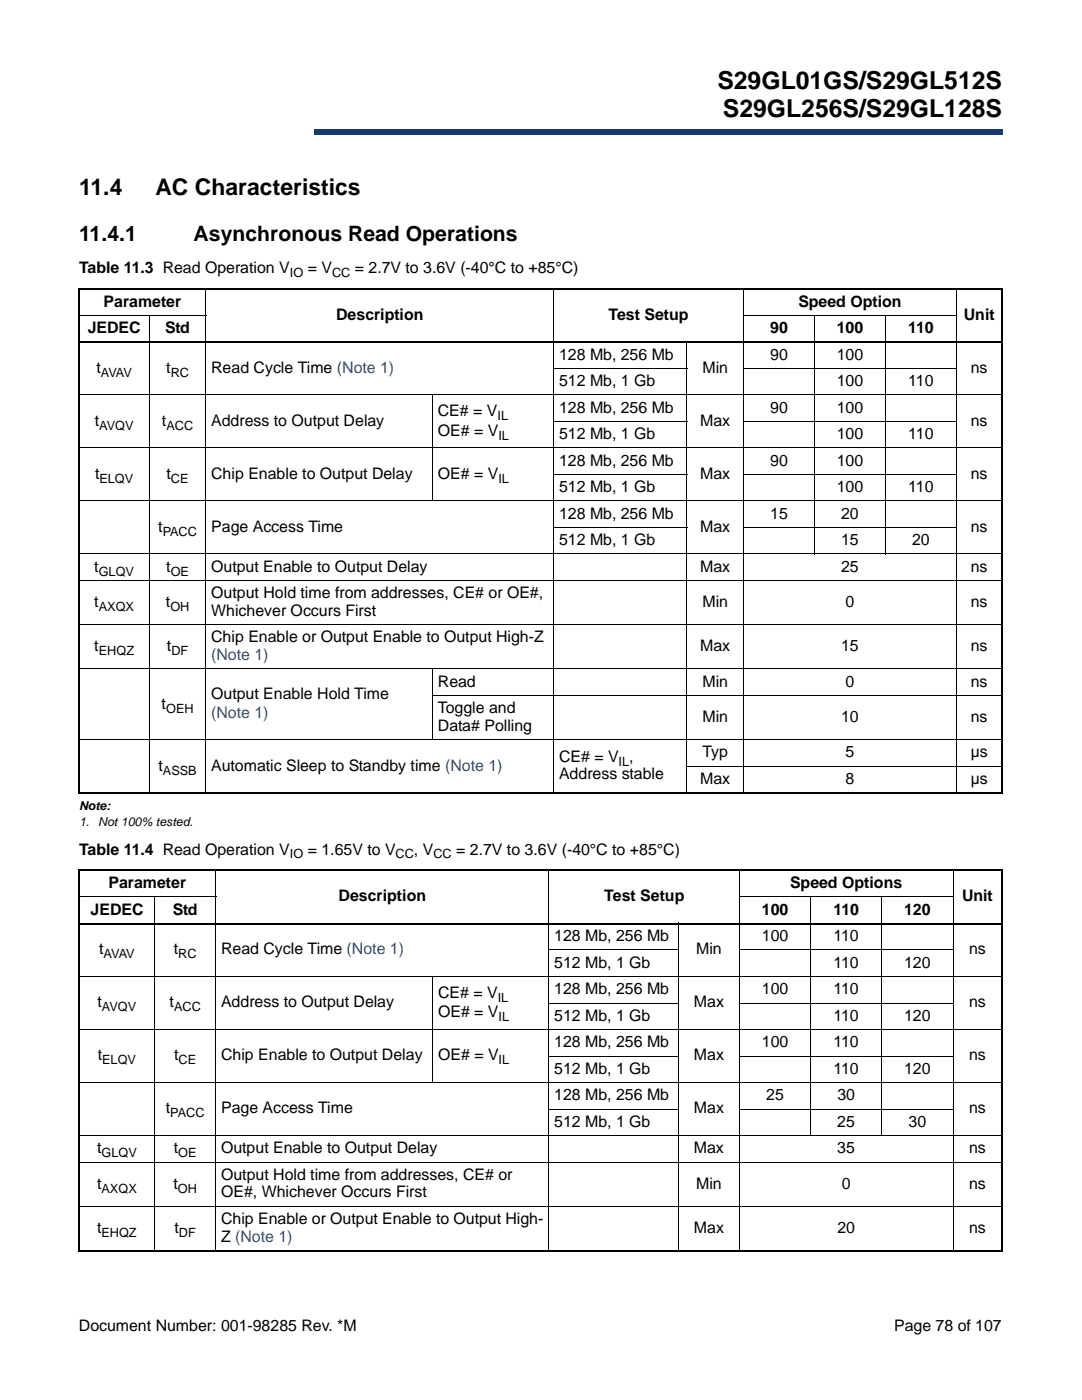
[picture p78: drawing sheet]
<svg xmlns="http://www.w3.org/2000/svg" width="216mm" height="279mm" viewBox="0 0 216 279" stroke-linecap="round" stroke-linejoin="round" font-family="sans-serif">
<defs><g id="words">
<g font-size="4.9">
<text x="143.2" y="17.7">S29GL01GS/S29GL512S</text>
<text x="144.3" y="23.3">S29GL256S/S29GL128S</text>
</g>
<g font-size="4.6">
<text x="15.8" y="38.8">11.4</text>
<text x="31" y="38.8">AC Characteristics</text>
</g>
<g font-size="4.2">
<text x="15.8" y="48.1">11.4.1</text>
<text x="38.6" y="48.1">Asynchronous Read Operations</text>
</g>
<g font-size="3.2">
<text x="15.8" y="54.5">Table 11.3 Read Operation V</text>
<text x="61.4" y="54.5">= V</text>
<text x="70.8" y="54.5">= 2.7V to 3.6V (-40°C to +85°C)</text>
<text x="20.7" y="61.2">Parameter</text>
<text x="67.1" y="63.8">Description</text>
<text x="121.4" y="63.8">Test Setup</text>
<text x="159.3" y="61.2">Speed Option</text>
<text x="192.3" y="63.8">Unit</text>
<text x="17.5" y="66.5">JEDEC</text>
<text x="33" y="66.5">Std</text>
<text x="111.5" y="71.8">128 Mb, 256 Mb</text>
<text x="153.7" y="66.5">90</text>
<text x="153.7" y="71.8">90</text>
<text x="167" y="66.5">100</text>
<text x="167" y="71.8">100</text>
<text x="181.2" y="66.5">110</text>
<text x="19.2" y="74.4">t</text>
<text x="33.2" y="74.4">t</text>
<text x="42.1" y="74.4">Read Cycle Time (Note 1)</text>
<text x="111.5" y="77">512 Mb, 1 Gb</text>
<text x="140.2" y="74.4">Min</text>
<text x="167" y="77">100</text>
<text x="181.2" y="77">110</text>
<text x="193.7" y="74.4">ns</text>
<text x="87.4" y="83">CE# = V</text>
<text x="111.5" y="82.3">128 Mb, 256 Mb</text>
<text x="153.7" y="82.3">90</text>
<text x="167" y="82.3">100</text>
<text x="18.9" y="85">t</text>
<text x="32.3" y="85">t</text>
<text x="42.1" y="85">Address to Output Delay</text>
<text x="87.4" y="86.9">OE# = V</text>
<text x="111.5" y="87.6">512 Mb, 1 Gb</text>
<text x="139.7" y="85">Max</text>
<text x="167" y="87.6">100</text>
<text x="181.2" y="87.6">110</text>
<text x="193.7" y="85">ns</text>
<text x="19" y="95.6">t</text>
<text x="33.3" y="95.6">t</text>
<text x="42.1" y="95.6">Chip Enable to Output Delay</text>
<text x="87.4" y="95.6">OE# = V</text>
<text x="111.5" y="92.9">128 Mb, 256 Mb</text>
<text x="139.7" y="95.6">Max</text>
<text x="153.7" y="92.9">90</text>
<text x="167" y="92.9">100</text>
<text x="193.7" y="95.6">ns</text>
<text x="111.5" y="98.2">512 Mb, 1 Gb</text>
<text x="167" y="98.2">100</text>
<text x="181.2" y="98.2">110</text>
<text x="31.6" y="106.2">t</text>
<text x="42.1" y="106.2">Page Access Time</text>
<text x="111.5" y="103.5">128 Mb, 256 Mb</text>
<text x="139.7" y="106.2">Max</text>
<text x="153.7" y="103.5">15</text>
<text x="167.9" y="103.5">20</text>
<text x="193.7" y="106.2">ns</text>
<text x="111.5" y="108.8">512 Mb, 1 Gb</text>
<text x="167.8" y="108.8">15</text>
<text x="182" y="108.8">20</text>
<text x="18.8" y="114.1">t</text>
<text x="33.2" y="114.1">t</text>
<text x="42.1" y="114.1">Output Enable to Output Delay</text>
<text x="42.1" y="119.4">Output Hold time from addresses, CE# or OE#,</text>
<text x="139.7" y="114.1">Max</text>
<text x="167.8" y="114.1">25</text>
<text x="193.7" y="114.1">ns</text>
<text x="18.8" y="121.1">t</text>
<text x="33.1" y="121.1">t</text>
<text x="42.1" y="122.9">Whichever Occurs First</text>
<text x="140.2" y="121.1">Min</text>
<text x="168.7" y="121.1">0</text>
<text x="193.7" y="121.1">ns</text>
<text x="18.8" y="130">t</text>
<text x="33.3" y="130">t</text>
<text x="42.1" y="128.2">Chip Enable or Output Enable to Output High-Z</text>
<text x="139.7" y="130">Max</text>
<text x="167.9" y="130">15</text>
<text x="193.7" y="130">ns</text>
<text x="87.4" y="137">Read</text>
<text x="140.2" y="137">Min</text>
<text x="168.7" y="137">0</text>
<text x="193.7" y="137">ns</text>
<text x="32.3" y="141.4">t</text>
<text x="42.1" y="139.5">Output Enable Hold Time</text>
<text x="87.4" y="142.3">Toggle and</text>
<text x="87.4" y="145.8">Data# Polling</text>
<text x="140.2" y="144.1">Min</text>
<text x="167.8" y="144.1">10</text>
<text x="193.7" y="144.1">ns</text>
<text x="31.6" y="153.8">t</text>
<text x="42.1" y="153.8">Automatic Sleep to Standby time (Note 1)</text>
<text x="111.5" y="152">CE# = V ,</text>
<text x="111.5" y="155.5">Address stable</text>
<text x="140.2" y="151.1">Typ</text>
<text x="168.7" y="151.1">5</text>
<text x="193.7" y="151.1">µs</text>
<text x="139.7" y="156.4">Max</text>
<text x="168.7" y="156.4">8</text>
<text x="193.7" y="156.4">µs</text>
<text x="15.8" y="170.5">Table 11.4 Read Operation V</text>
<text x="61.4" y="170.5">= 1.65V to V</text>
<text x="82.6" y="170.5">, V</text>
<text x="91" y="170.5">= 2.7V to 3.6V (-40°C to +85°C)</text>
<text x="21.7" y="177.2">Parameter</text>
<text x="67.6" y="179.9">Description</text>
<text x="120.6" y="179.9">Test Setup</text>
<text x="157.7" y="177.2">Speed Options</text>
<text x="192" y="179.9">Unit</text>
<text x="18.1" y="182.5">JEDEC</text>
<text x="34.5" y="182.5">Std</text>
<text x="152" y="182.5">100</text>
<text x="166.3" y="182.5">110</text>
<text x="180.4" y="182.5">120</text>
<text x="19.8" y="190.5">t</text>
<text x="34.7" y="190.5">t</text>
<text x="44.1" y="190.5">Read Cycle Time (Note 1)</text>
<text x="110.6" y="187.8">128 Mb, 256 Mb</text>
<text x="138.9" y="190.5">Min</text>
<text x="152" y="187.8">100</text>
<text x="166.3" y="187.8">110</text>
<text x="193.4" y="190.5">ns</text>
<text x="110.6" y="193.1">512 Mb, 1 Gb</text>
<text x="166.3" y="193.1">110</text>
<text x="180.4" y="193.1">120</text>
<text x="19.5" y="201">t</text>
<text x="33.8" y="201">t</text>
<text x="44.1" y="201">Address to Output Delay</text>
<text x="87.4" y="199.1">CE# = V</text>
<text x="87.4" y="203">OE# = V</text>
<text x="110.6" y="198.4">128 Mb, 256 Mb</text>
<text x="110.6" y="203.7">512 Mb, 1 Gb</text>
<text x="138.5" y="201">Max</text>
<text x="152" y="198.4">100</text>
<text x="166.3" y="203.7">110</text>
<text x="166.3" y="198.4">110</text>
<text x="180.4" y="203.7">120</text>
<text x="193.4" y="201">ns</text>
<text x="110.6" y="209">128 Mb, 256 Mb</text>
<text x="152" y="209">100</text>
<text x="166.3" y="209">110</text>
<text x="19.5" y="211.6">t</text>
<text x="34.8" y="211.6">t</text>
<text x="44.1" y="211.6">Chip Enable to Output Delay</text>
<text x="87.4" y="211.6">OE# = V</text>
<text x="110.6" y="214.3">512 Mb, 1 Gb</text>
<text x="138.5" y="211.6">Max</text>
<text x="166.3" y="214.3">110</text>
<text x="180.4" y="214.3">120</text>
<text x="193.4" y="211.6">ns</text>
<text x="110.6" y="219.6">128 Mb, 256 Mb</text>
<text x="152.9" y="219.6">25</text>
<text x="167.1" y="219.6">30</text>
<text x="33.1" y="222.2">t</text>
<text x="44.1" y="222.2">Page Access Time</text>
<text x="110.6" y="224.9">512 Mb, 1 Gb</text>
<text x="138.5" y="222.2">Max</text>
<text x="167.1" y="224.9">25</text>
<text x="181.3" y="224.9">30</text>
<text x="193.4" y="222.2">ns</text>
<text x="19.4" y="230.2">t</text>
<text x="34.7" y="230.2">t</text>
<text x="44.1" y="230.2">Output Enable to Output Delay</text>
<text x="138.5" y="230.2">Max</text>
<text x="167.1" y="230.2">35</text>
<text x="193.4" y="230.2">ns</text>
<text x="19.4" y="237.2">t</text>
<text x="34.6" y="237.2">t</text>
<text x="44.1" y="235.5">Output Hold time from addresses, CE# or</text>
<text x="44.1" y="239">OE#, Whichever Occurs First</text>
<text x="138.9" y="237.2">Min</text>
<text x="168" y="237.2">0</text>
<text x="193.4" y="237.2">ns</text>
<text x="44.1" y="244.3">Chip Enable or Output Enable to Output High-</text>
<text x="19.4" y="246">t</text>
<text x="34.8" y="246">t</text>
<text x="44.1" y="247.8">Z (Note 1)</text>
<text x="138.5" y="246">Max</text>
<text x="167.1" y="246">20</text>
<text x="193.4" y="246">ns</text>
<text x="15.7" y="265.6">Document Number: 001-98285 Rev. *M</text>
<text x="178.4" y="265.6">Page 78 of 107</text>
</g>
<g font-size="3.2" fill="#1f52a1">
<text x="42.1" y="131.7">(Note 1)</text>
<text x="42.1" y="143.4">(Note 1)</text>
</g>
<g font-size="2.5">
<text x="57.8" y="55.3">IO</text>
<text x="66.3" y="55.3">CC</text>
<text x="20.1" y="75.2">AVAV</text>
<text x="34.1" y="75.2">RC</text>
<text x="99.3" y="83.8">IL</text>
<text x="19.8" y="85.8">AVQV</text>
<text x="33.2" y="85.8">ACC</text>
<text x="99.4" y="87.7">IL</text>
<text x="19.9" y="96.4">ELQV</text>
<text x="34.1" y="96.4">CE</text>
<text x="99.4" y="96.4">IL</text>
<text x="32.5" y="106.9">PACC</text>
<text x="19.7" y="114.9">GLQV</text>
<text x="34.1" y="114.9">OE</text>
<text x="19.7" y="121.9">AXQX</text>
<text x="34" y="121.9">OH</text>
<text x="19.7" y="130.7">EHQZ</text>
<text x="34.2" y="130.7">DF</text>
<text x="33.1" y="142.2">OEH</text>
<text x="32.5" y="154.6">ASSB</text>
<text x="123.4" y="152.8">IL</text>
<text x="15.8" y="161.6">Note:</text>
<text x="15.8" y="164.8">1.</text>
<text x="19.6" y="164.8">Not 100% tested.</text>
<text x="57.8" y="171.3">IO</text>
<text x="78.9" y="171.3">CC</text>
<text x="86.5" y="171.3">CC</text>
<text x="20.7" y="191.3">AVAV</text>
<text x="35.6" y="191.3">RC</text>
<text x="20.3" y="201.8">AVQV</text>
<text x="34.7" y="201.8">ACC</text>
<text x="99.3" y="199.9">IL</text>
<text x="99.5" y="203.8">IL</text>
<text x="20.4" y="212.4">ELQV</text>
<text x="35.6" y="212.4">CE</text>
<text x="99.5" y="212.4">IL</text>
<text x="34" y="223">PACC</text>
<text x="20.3" y="230.9">GLQV</text>
<text x="35.6" y="230.9">OE</text>
<text x="20.3" y="238">AXQX</text>
<text x="35.5" y="238">OH</text>
<text x="20.3" y="246.8">EHQZ</text>
<text x="35.7" y="246.8">DF</text>
</g>
</g></defs>
<path d="M62.8 25.9h137.3v.9h-137.3z" fill="#163b71"/>
<path d="M62.7 26.8h137.3M62.8 25.9h137.2" fill="none" stroke="#163b71" stroke-width=".2"/>
<path d="M62.7 25.8h.2v1h-.2z" fill="#163b71"/>
<path d="M16.7 16.8h36.1v11.2h-36.1z" fill="#fff"/>
<path d="M15.6 57.6h184.5M15.8 57.8v100.2M200 57.8v100.2M15.6 68.2h184.5M15.6 158.2h184.5M15.6 173.7h184.5M15.8 173.9v75.5M200 173.9v75.5M15.6 184.3h184.5M15.6 249.6h184.5" fill="none" stroke="#000" stroke-width=".36"/>
<g fill="none" stroke="#000" stroke-width=".2">
<path d="M41.1 57.5v100.9M110.5 57.5v100.9M148.4 57.5v100.9M190.9 57.5v100.9M15.6 62.9h25.6M15.6 78.8h184.5M29.8 62.8v95.6M86.3 78.7v21.4M110.4 73.5h26.8M137.1 68.1v90.3M148.3 62.9h42.6M148.3 73.5h42.6"/>
<path d="M162.5 62.8v47.8M176.7 62.8v47.8M15.6 89.4h184.5M15.6 100h184.5M110.4 84.1h26.8M110.4 94.7h26.8M148.3 84.1h42.6M148.3 94.7h42.6M15.6 110.6h184.5M15.6 115.8h184.5M110.4 105.3h26.8M148.3 105.3h42.6"/>
<path d="M15.6 124.7h184.5M15.6 133.5h184.5M86.2 138.8h113.9M86.3 133.4v14.3M15.6 147.6h184.5M137 152.9h63.1M15.6 179h27.5M30.9 178.9v70.8M43.1 173.5v76.2M109.5 173.5v76.2M147.5 179h42.7M147.6 173.5v76.2"/>
<path d="M161.8 178.9v47.8M176 178.9v47.8M190.2 173.5v76.2M15.6 194.9h184.5M86.4 194.8v21.3M109.5 189.6h26M135.4 184.1v65.6M147.5 189.6h42.7M15.6 205.5h184.5M15.6 216h184.5M109.5 200.2h26M109.5 210.8h26"/>
<path d="M147.5 200.2h42.7M147.5 210.8h42.7M15.6 226.6h184.5M15.6 231.9h184.5M109.5 221.3h26M147.5 221.3h42.7M15.6 240.7h184.5"/>
</g>
<use href="#words"/>
</svg>
